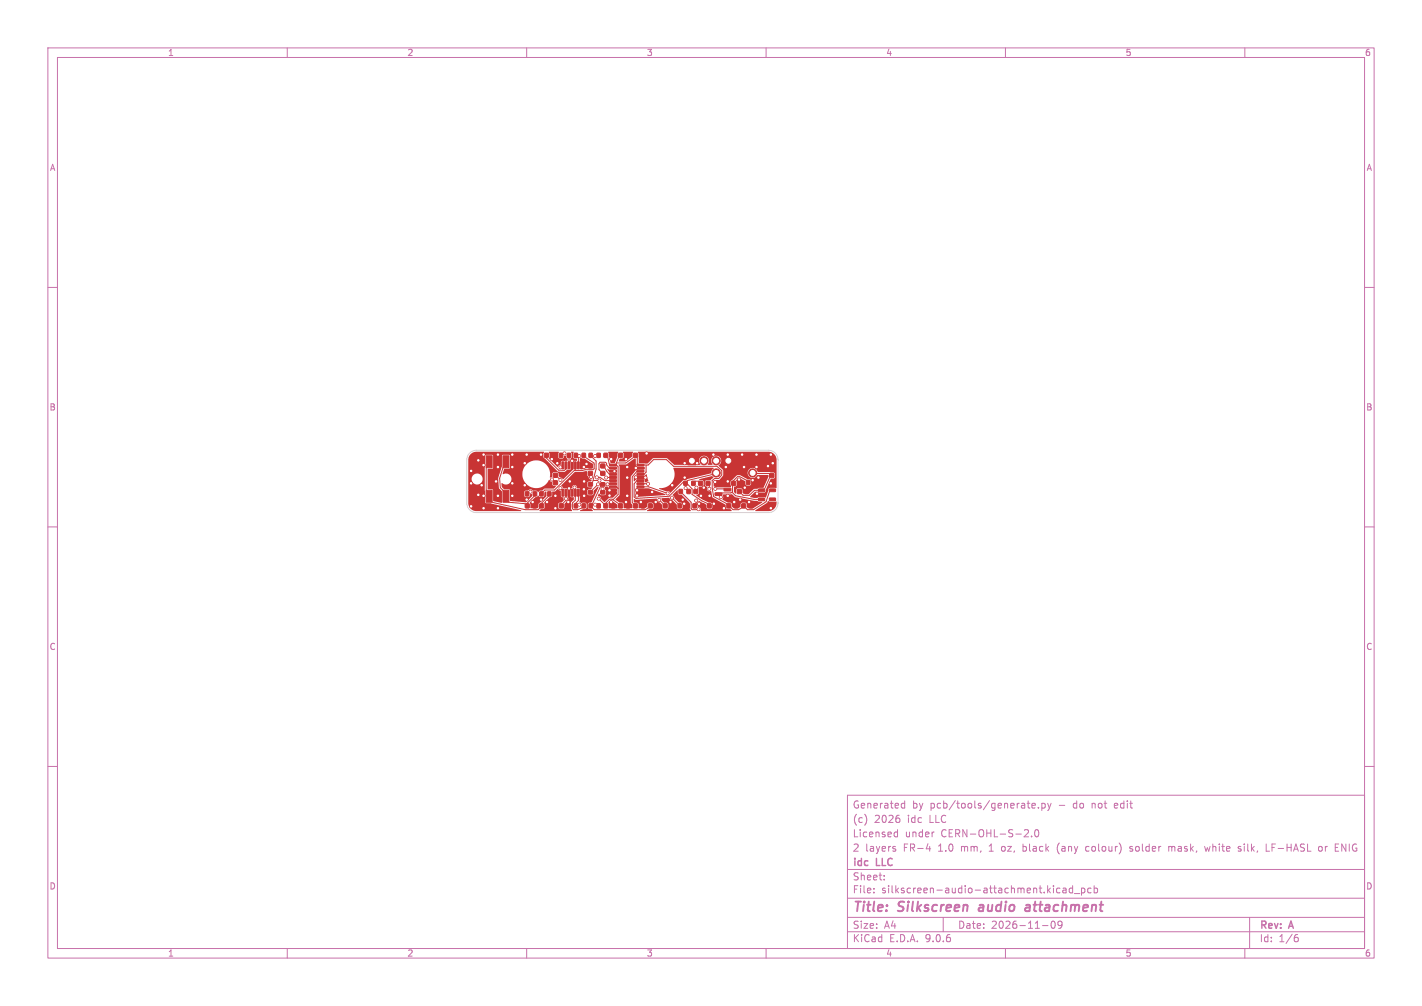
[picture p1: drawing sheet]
<svg xmlns="http://www.w3.org/2000/svg" width="297mm" height="210mm" viewBox="0 0 297 210" stroke-linecap="round" stroke-linejoin="round" font-family="sans-serif">
<defs><g id="words">
<g font-size="2.8" fill="#c872ab">
<text x="178" y="190.9">Title:</text>
<text x="187.7" y="190.9">Silkscreen</text>
<text x="205.3" y="190.9">audio</text>
<text x="215.8" y="190.9">attachment</text>
</g>
<g font-size="2.1" fill="#c872ab">
<text x="178" y="172">(c)</text>
<text x="178" y="169">Generated</text>
<text x="182.6" y="172">2026</text>
<text x="189.6" y="172">idc</text>
<text x="190.5" y="169">by</text>
<text x="194.2" y="172">LLC</text>
<text x="194.3" y="169">pcb/tools/generate.py</text>
<text x="221.2" y="169">-</text>
<text x="224.4" y="169">do</text>
<text x="228.4" y="169">not</text>
<text x="233.3" y="169">edit</text>
<text x="178" y="178">2</text>
<text x="178" y="175">Licensed</text>
<text x="180.7" y="178">layers</text>
<text x="188.7" y="178">FR-4</text>
<text x="189" y="175">under</text>
<text x="196.1" y="178">1.0</text>
<text x="196.6" y="175">CERN-OHL-S-2.0</text>
<text x="201" y="178">mm,</text>
<text x="207" y="178">1</text>
<text x="209.7" y="178">oz,</text>
<text x="214.3" y="178">black</text>
<text x="221.6" y="178">(any</text>
<text x="227.7" y="178">colour)</text>
<text x="237.1" y="178">solder</text>
<text x="245.3" y="178">mask,</text>
<text x="253.1" y="178">white</text>
<text x="260.2" y="178">silk,</text>
<text x="266.1" y="178">LF-HASL</text>
<text x="277.3" y="178">or</text>
<text x="280.8" y="178">ENIG</text>
<text x="178" y="184">Sheet:</text>
<text x="178" y="181.2">idc</text>
<text x="183.1" y="181.2">LLC</text>
<text x="178" y="186.7">File:</text>
<text x="184.1" y="186.7">silkscreen-audio-attachment.kicad_pcb</text>
<text x="178" y="196.9">KiCad</text>
<text x="178" y="194.1">Size:</text>
<text x="184.7" y="194.1">A4</text>
<text x="185.7" y="196.9">E.D.A.</text>
<text x="193.3" y="196.9">9.0.6</text>
<text x="200" y="194.1">Date:</text>
<text x="207" y="194.1">2026-11-09</text>
<text x="263" y="194.3">Rev:</text>
<text x="263" y="196.9">Id:</text>
<text x="267.1" y="196.9">1/6</text>
<text x="269.4" y="194.3">A</text>
</g>
<g font-size="1.8" fill="#c872ab">
<text x="35" y="11.9">1</text>
<text x="85" y="11.9">2</text>
<text x="135" y="11.9">3</text>
<text x="185" y="11.9">4</text>
<text x="235" y="11.9">5</text>
<text x="285" y="11.9">6</text>
<text x="10.3" y="35.9">A</text>
<text x="285.4" y="35.9">A</text>
<text x="10.3" y="85.9">B</text>
<text x="285.3" y="85.9">B</text>
<text x="10.3" y="135.9">C</text>
<text x="285.3" y="135.9">C</text>
<text x="10.3" y="185.9">D</text>
<text x="285.3" y="185.9">D</text>
<text x="35" y="199.9">1</text>
<text x="85" y="199.9">2</text>
<text x="135" y="199.9">3</text>
<text x="185" y="199.9">4</text>
<text x="235" y="199.9">5</text>
<text x="285" y="199.9">6</text>
</g>
</g></defs>
<g fill="none" stroke="#c872ab" stroke-width=".21">
<path d="M10 10h277v190h-277zM12 12h273v186h-273zM60 10v2M110 10v2M160 10v2M210 10v2M260 10v2M10 60h2M285 60h2M10 110h2M285 110h2M10 160h2"/>
<path d="M177 166h108v32h-108zM181 170.6v1M186.9 177.2l.2 .2-.2 .3M186.9 176.7l.1 .1M186.9 174.6h.6M186.9 173.8h.6M187.5 173.2v1.5M187.8 170.8l.2 .3-.2 .5M188.4 168.6h.6M188.4 167.8h.6M189 167.2v1.5M193.5 177.2h.9"/>
<path d="M194.2 176.7v1M195 173.7h.1M214 173.3l.5-.1 .3 .4-.9 1.1h.9M214.5 167.7h.6M215 168.7h.1M215.5 174.6v.1M215.5 168.2l.7-.1v-.3l-.5-.1-.2 .2 .1 .7h.6M216.2 173.3l.3-.1a.8 .8 0 0 1 .5 .7 .8 .8 0 0 1-.5 .8l-.3-.1-.1-.5zM216.9 168.6v.1M217.6 167.8l.4-.1 .3 .3-.1 .6h-.6M217.6 167.7v1.5M218.8 167.7l.4 1"/>
<path d="M219.2 168.7l-.4 .5M219.5 167.7l-.3 1M221 176.3l-.2 .7 .2 1M227.3 176.7l-.4 .1-.2 .2 .1 .6 .5 .1M236 177.6h.5M236.5 176.8l-.3-.1-.2 .2v.2l.5 .2M244.1 176.8l.4-.1 .2 .2M244.1 176.7v1M251.6 176.7l.3 1 .3-.7 .3 .7M258.6 177l.6 .4-.2 .3-.4-.1M259.2 176.8l-.4-.1-.2 .2M264.5 176.2v1.5h.7"/>
<path d="M275.5 176.8l.2-.1 .4 .1 .1 .6-.2 .2-.3 .1-.2-.1zM280.2 177.7v-1.5l.9 1.5M285 160h2M60 198v2M110 198v2M160 198v2M177 194.5h108M177 191.5h108M177 187.5h108M177 181.5h108M182.5 186.3v.1M182.5 185.5v.1"/>
<path d="M184.7 183.6v.1M184.7 182.8v.1M197 191.5v3M210 198v2M217.7 193.2h1.2M219.7 192.4l.2-.1a.8 .8 0 0 1 .5 .7 .8 .8 0 0 1-.5 .8 1 1 0 0 1-.2-1.4zM220.8 186.3h.6M220.8 185.5h.6M221.8 192.9l-.3 .3h-.4l-.1-.3 .1-.5 .4-.1 .2 .1a.99 .99 0 0 1-.3 1.4h-.3M222 185.5h.6l.1 .9M222.7 185.8h-.5l-.2 .2 .2 .4 .5-.1M224 185.5l-.4-.1-.3 .3 .2 .6h.5"/>
<path d="M224 184.9v1.5M224.4 186.5h1.1M225.9 185.5l.4-.1 .3 .3-.1 .6h-.6M225.9 185.4v1.5M227.9 185.5l-.4-.1-.3 .3 .1 .6h.6M228.5 185.5l.5-.1 .2 .3-.1 .6h-.6M228.5 184.9v1.5M260 198v2M261 191.5v6.5M270.6 195.7h.4l.2 .3-.1 .5-.5 .1M271 195.1l-.4 .1"/>
</g>
<path d="M204.5 189.5l-.1 .4 .2 .3M214.3 189h.8M215.1 189.4h-.7a.4 .4 0 0 0-.3 .4 .4 .4 0 0 0 .2 .4l.7-.1" fill="none" stroke="#c872ab" stroke-width=".4"/>
<g fill="#c83434" stroke="#c83434" stroke-width=".21">
<path d="M123 94.6h.7v.9h-.7z"/>
<path d="M124.7 94.6h.7v.9h-.7z"/>
<path d="M152.8 100.5h.8v.8h-.8z"/>
<path d="M154.4 100.5h.8v.8h-.8z"/>
<path d="M122.9 98.4h.8v.8h-.8z"/>
<path d="M122.9 96.9h.8v.8h-.8z"/>
<path d="M125.5 98.4h.8v.8h-.8z"/>
<path d="M125.5 96.9h.8v.8h-.8z"/>
<path d="M113.7 94.6h.8v.9h-.8z"/>
<path d="M115.3 94.6h.8v.9h-.8z"/>
<path d="M135.4 105.2h.8v.8h-.8z"/>
<path d="M137 105.2h.8v.8h-.8z"/>
<path d="M121.3 96.4l.3 .1v1.4l-.3-.1z"/>
<path d="M120.6 96.4l.4 .1-.1 1.4-.3-.1z"/>
<path d="M120 96.4l.3 .1v1.4l-.3-.1z"/>
<path d="M119.3 96.4l.4 .1-.1 1.4-.3-.1z"/>
<path d="M118.7 96.4l.3 .1v1.4l-.3-.1z"/>
<path d="M118 96.4l.4 .1-.1 1.4-.3-.1z"/>
<path d="M117.4 96.4l.3 .1v1.4l-.3-.1z"/>
<path d="M117.4 102.2h.3v1.4l-.3-.1z"/>
<path d="M118 102.2h.4l-.1 1.4-.3-.1z"/>
<path d="M118.7 102.2h.3v1.4l-.3-.1z"/>
<path d="M119.3 102.2h.4l-.1 1.4-.3-.1z"/>
<path d="M120 102.2h.3v1.4l-.3-.1z"/>
<path d="M120.6 102.2h.4l-.1 1.4-.3-.1z"/>
<path d="M121.3 102.2h.3v1.4l-.3-.1z"/>
<path d="M123 105.2h.7v.8h-.7z"/>
<path d="M124.7 105.2h.7v.8h-.7z"/>
<path d="M147.8 105.2h.7v.8h-.7z"/>
<path d="M149.5 105.2h.7v.8h-.7z"/>
<path d="M116.8 94.6h.7v.9h-.7z"/>
<path d="M118.5 94.6h.7v.9h-.7z"/>
<path d="M122.9 102.4h.8v.7h-.8z"/>
<path d="M122.9 100.8h.8v.7h-.8z"/>
<path d="M129.2 94.6h.8v.9h-.8z"/>
<path d="M130.8 94.6h.8v.9h-.8z"/>
<path d="M132.3 105.2h.8v.8h-.8z"/>
<path d="M133.9 105.2h.8v.8h-.8z"/>
<path d="M119.9 105.2h.7v.8h-.7z"/>
<path d="M121.6 105.2h.7v.8h-.7z"/>
<path d="M116.8 105.2h.8v.8h-.8z"/>
<path d="M118.4 105.2h.8v.8h-.8z"/>
<path d="M132.3 94.6h.8v.9h-.8z"/>
<path d="M133.9 94.6h.8v.9h-.8z"/>
<path d="M126.1 105.2h.8v.8h-.8z"/>
<path d="M127.7 105.2h.8v.8h-.8z"/>
<path d="M145.9 100.5h.8v.8h-.8z"/>
<path d="M147.5 100.5h.8v.8h-.8z"/>
<path d="M149.4 101h1.3l.1 .5h-1.4z"/>
<path d="M149.4 102.9h1.3l.1 .5h-1.4z"/>
<path d="M151.2 101.9h1.4l.1 .5-1.4 .1z"/>
<path d="M126.1 94.6h.8v.9h-.8z"/>
<path d="M127.7 94.6h.8v.9h-.8z"/>
<path d="M109.7 102.7h.7v.8h-.7z"/>
<path d="M111.4 102.7h.7v.8h-.7z"/>
<path d="M141.6 105.2h.7v.8h-.7z"/>
<path d="M143.3 105.2h.7v.8h-.7z"/>
<path d="M129.2 105.2h.8v.8h-.8z"/>
<path d="M130.8 105.2h.8v.8h-.8z"/>
<path d="M98.3 102.4h1.3v2.5h-1.3z"/>
<path d="M98.3 95.2h1.3v2.5h-1.3z"/>
<path d="M101.5 102.4h1.3v2.5h-1.3z"/>
<path d="M101.5 95.2h1.3v2.5h-1.3z"/>
<path d="M105 102.4h1.3v2.5h-1.3z"/>
<path d="M105 95.2h1.3v2.5h-1.3z"/>
<path d="M125.5 102.4h.8v.7h-.8z"/>
<path d="M125.5 100.8h.8v.7h-.8z"/>
<path d="M138.5 105.2h.8v.8h-.8z"/>
<path d="M140.1 105.2h.8v.8h-.8z"/>
<path d="M144.7 105.2h.7v.8h-.7z"/>
<path d="M146.4 105.2h.7v.8h-.7z"/>
<path d="M141.8 102.2h.7v.8h-.7z"/>
<path d="M143.5 102.2h.7v.8h-.7z"/>
<path d="M119.9 94.6h.7v.9h-.7z"/>
<path d="M121.6 94.6h.7v.9h-.7z"/>
<path d="M115.6 100.4h.8v.8h-.8z"/>
<path d="M115.6 98.8h.8v.8h-.8z"/>
<path d="M151.8 105.2h.8v.8h-.8z"/>
<path d="M153.4 105.2h.8v.8h-.8z"/>
<path d="M154.9 105.2h.8v.8h-.8z"/>
<path d="M156.5 105.2h.8v.8h-.8z"/>
<path d="M109.7 105.2h.8v.8h-.8z"/>
<path d="M111.3 105.2h.8v.8h-.8z"/>
<path d="M142.8 100.5h.7v.8h-.7z"/>
<path d="M144.5 100.5h.7v.8h-.7z"/>
<path d="M127.3 96.9h1.4l.1 .3-1.4 .1z"/>
<path d="M127.3 97.6l1.4-.1 .1 .4h-1.4z"/>
<path d="M127.3 98.2h1.4l.1 .3-1.4 .1z"/>
<path d="M127.3 98.9l1.4-.1 .1 .4h-1.4z"/>
<path d="M127.3 99.5h1.4l.1 .3-1.4 .1z"/>
<path d="M127.3 100.2l1.4-.1 .1 .4h-1.4z"/>
<path d="M127.3 100.8h1.4l.1 .3-1.4 .1z"/>
<path d="M127.3 101.5l1.4-.1 .1 .4h-1.4z"/>
<path d="M127.3 102.1h1.4l.1 .3-1.4 .1z"/>
<path d="M127.3 102.8l1.4-.1 .1 .4h-1.4z"/>
<path d="M133.1 102.8l1.3-.1 .1 .4h-1.4z"/>
<path d="M133.1 102.1h1.3l.1 .3-1.4 .1z"/>
<path d="M133.1 101.5l1.3-.1 .1 .4h-1.4z"/>
<path d="M133.1 100.8h1.3l.1 .3-1.4 .1z"/>
<path d="M133.1 100.2l1.3-.1 .1 .4h-1.4z"/>
<path d="M133.1 99.5h1.3l.1 .3-1.4 .1z"/>
<path d="M133.1 98.9l1.3-.1 .1 .4h-1.4z"/>
<path d="M133.1 98.2h1.3l.1 .3-1.4 .1z"/>
<path d="M133.1 97.6l1.3-.1 .1 .4h-1.4z"/>
<path d="M133.1 96.9h1.3l.1 .3-1.4 .1z"/>
<path d="M158.4 102.1h1.2l.1 .5h-1.2z"/>
<path d="M158.4 103h1.2l.1 .5-1.2 .1z"/>
<path d="M158.4 104h1.2l.1 .5h-1.2z"/>
<path d="M160.7 104h1.2l.1 .5h-1.2z"/>
<path d="M160.7 102.1h1.2l.1 .5h-1.2z"/>
<path d="M160.8 98.9h.8v.8h-.8z"/>
<path d="M160.8 97.3h.8v.8h-.8z"/>
<path d="M155.9 100.3h.7v.8h-.7z"/>
<path d="M157.6 100.3h.7v.8h-.7z"/>
<path d="M154 102.2h.8v.8h-.8z"/>
<path d="M155.6 102.2h.8v.8h-.8z"/>
<path d="M112.7 102.7h.7v.8h-.7z"/>
<path d="M114.4 102.7h.7v.8h-.7z"/>
<path d="M112.7 105.2h.8v.8h-.8z"/>
<path d="M114.3 105.2h.8v.8h-.8z"/>
<path d="M144.9 102.2h.8v.8h-.8z"/>
<path d="M146.5 102.2h.8v.8h-.8z"/>
<path d="M143.7 95.3h1.7v1.7h-1.7z"/>
<circle cx="157.2" cy="98.7" r=".85"/>
<circle cx="149.6" cy="98.7" r=".85"/>
<circle cx="147" cy="96.2" r=".85"/>
<circle cx="149.6" cy="96.2" r=".85"/>
<circle cx="152.1" cy="96.2" r=".85"/>
<circle cx="118.2" cy="104.1" r=".3"/>
<circle cx="125.1" cy="104.1" r=".3"/>
<circle cx="117.1" cy="97.5" r=".3"/>
<circle cx="115.3" cy="100.1" r=".3"/>
<circle cx="117.1" cy="100.2" r=".3"/>
<circle cx="117.1" cy="101.9" r=".3"/>
<circle cx="121" cy="105.4" r=".3"/>
<circle cx="124.3" cy="105.4" r=".3"/>
<circle cx="124.3" cy="95.2" r=".3"/>
<circle cx="121" cy="95.2" r=".3"/>
<circle cx="110.8" cy="102.7" r=".3"/>
<circle cx="120" cy="101.7" r=".3"/>
<circle cx="124.7" cy="99.7" r=".3"/>
<circle cx="125.8" cy="102.1" r=".3"/>
<circle cx="124.9" cy="101.1" r=".3"/>
<circle cx="126.9" cy="101.1" r=".3"/>
<circle cx="137.7" cy="104.4" r=".3"/>
<circle cx="125.2" cy="100.3" r=".3"/>
<circle cx="126.6" cy="99.7" r=".3"/>
<circle cx="123.5" cy="99.6" r=".3"/>
<circle cx="145.9" cy="106.3" r=".3"/>
<circle cx="150.5" cy="103.8" r=".3"/>
<circle cx="146" cy="105.1" r=".3"/>
<circle cx="136.2" cy="102.7" r=".3"/>
<circle cx="161.4" cy="96.7" r=".3"/>
<circle cx="143" cy="96.7" r=".3"/>
<circle cx="148.2" cy="103.5" r=".3"/>
<circle cx="130.8" cy="104.8" r=".3"/>
<circle cx="103.6" cy="100.5" r=".3"/>
<circle cx="133.8" cy="104.8" r=".3"/>
<circle cx="101" cy="97.1" r=".3"/>
<circle cx="127.7" cy="104.8" r=".3"/>
<circle cx="122" cy="100.5" r=".3"/>
<circle cx="149.3" cy="100.6" r=".3"/>
<circle cx="161" cy="100.9" r=".3"/>
<circle cx="161" cy="106.1" r=".3"/>
<circle cx="127.6" cy="95.8" r=".3"/>
<circle cx="142.6" cy="104.3" r=".3"/>
<circle cx="142.9" cy="105.1" r=".3"/>
<circle cx="98.4" cy="105.7" r=".3"/>
<circle cx="104" cy="97.5" r=".3"/>
<circle cx="119" cy="100.5" r=".3"/>
<circle cx="151.2" cy="106.1" r=".3"/>
<circle cx="132.8" cy="97.7" r=".3"/>
<circle cx="132.8" cy="99.7" r=".3"/>
<circle cx="145.6" cy="96.7" r=".3"/>
<circle cx="121.9" cy="97.5" r=".3"/>
<circle cx="135.1" cy="94.7" r=".3"/>
<circle cx="100.6" cy="101.3" r=".3"/>
<circle cx="98.4" cy="98.3" r=".3"/>
<circle cx="130.8" cy="95.8" r=".3"/>
<circle cx="122.5" cy="96.8" r=".3"/>
<circle cx="101" cy="106.1" r=".3"/>
<circle cx="110" cy="104.3" r=".3"/>
<circle cx="131" cy="103.5" r=".3"/>
<circle cx="157.2" cy="100.2" r=".3"/>
<circle cx="133.1" cy="102.4" r=".3"/>
<circle cx="152" cy="94.9" r=".3"/>
<circle cx="158.1" cy="103.1" r=".3"/>
<circle cx="154.6" cy="104.3" r=".3"/>
<circle cx="160.4" cy="97.3" r=".3"/>
<circle cx="116" cy="103.5" r=".3"/>
<circle cx="158" cy="94.9" r=".3"/>
<circle cx="104" cy="106.1" r=".3"/>
<circle cx="155.5" cy="101.8" r=".3"/>
<circle cx="155.4" cy="97.5" r=".3"/>
<circle cx="136.9" cy="104.8" r=".3"/>
<circle cx="140.1" cy="104.8" r=".3"/>
<circle cx="101" cy="103.5" r=".3"/>
<circle cx="140.4" cy="101.3" r=".3"/>
<circle cx="152" cy="100.5" r=".3"/>
<circle cx="161" cy="94.9" r=".3"/>
<circle cx="153.4" cy="104.8" r=".3"/>
<circle cx="116" cy="106.1" r=".3"/>
<circle cx="99.9" cy="103.3" r=".3"/>
<circle cx="116.4" cy="96.7" r=".3"/>
<circle cx="107" cy="94.9" r=".3"/>
<circle cx="158" cy="97.5" r=".3"/>
<circle cx="119.5" cy="96.2" r=".3"/>
<circle cx="154.4" cy="100.1" r=".3"/>
<circle cx="149" cy="94.9" r=".3"/>
<circle cx="118.8" cy="102" r=".3"/>
<circle cx="149.1" cy="105.1" r=".3"/>
<circle cx="146.4" cy="103.5" r=".3"/>
<circle cx="143" cy="99.7" r=".3"/>
<circle cx="158.4" cy="99.7" r=".3"/>
<circle cx="134.8" cy="99.7" r=".3"/>
<circle cx="111.3" cy="104.8" r=".3"/>
<circle cx="118.7" cy="104.8" r=".3"/>
<circle cx="121.9" cy="102.1" r=".3"/>
<circle cx="156.5" cy="104.8" r=".3"/>
<circle cx="122" cy="103.5" r=".3"/>
<circle cx="114.3" cy="104.8" r=".3"/>
<circle cx="113" cy="94.9" r=".3"/>
<circle cx="131" cy="99.7" r=".3"/>
<circle cx="155" cy="94.9" r=".3"/>
<circle cx="109.6" cy="101.3" r=".3"/>
<circle cx="131" cy="97.5" r=".3"/>
<circle cx="107" cy="100.9" r=".3"/>
<circle cx="115.2" cy="95.8" r=".3"/>
<circle cx="104" cy="103.5" r=".3"/>
<circle cx="127.3" cy="103.5" r=".3"/>
<circle cx="113" cy="104.3" r=".3"/>
<circle cx="127.3" cy="102.4" r=".3"/>
<circle cx="101" cy="94.9" r=".3"/>
<circle cx="151.6" cy="97.5" r=".3"/>
<circle cx="152" cy="103.5" r=".3"/>
<circle cx="107" cy="97.5" r=".3"/>
<circle cx="147" cy="101.8" r=".3"/>
<circle cx="107" cy="103.5" r=".3"/>
<circle cx="104" cy="94.9" r=".3"/>
<circle cx="99.9" cy="96.1" r=".3"/>
<circle cx="128.3" cy="98.4" r=".28"/>
<circle cx="109.6" cy="96.7" r=".3"/>
<circle cx="98.4" cy="100.9" r=".3"/>
<circle cx="133.1" cy="103.5" r=".3"/>
<circle cx="110" cy="94.9" r=".3"/>
<circle cx="140.4" cy="103.9" r=".3"/>
<circle cx="139.5" cy="103" r=".3"/>
<circle cx="135.4" cy="101" r=".3"/>
<circle cx="145.4" cy="104.5" r=".3"/>
<circle cx="145.5" cy="101.8" r=".3"/>
<circle cx="143.2" cy="101.9" r=".3"/>
<circle cx="117.9" cy="94.7" r=".3"/>
<circle cx="149.4" cy="102.1" r=".3"/>
<circle cx="148.2" cy="102.1" r=".3"/>
</g>
<g fill="none" stroke="#c83434" stroke-width=".21">
<path d="M99.6 96.1h.3M101.6 97.7v4.7M105.1 97.7l-.8 2.2 .2 1.9 .6 .6M114 95.5l2.6 2.7h1.2l.4-.3M115.2 95.5v.4M116.4 99.6l.6 .6M117 97.6h.4M117.5 94.7h.4M118.9 95.5v1.6M119.5 96.2v.2M120.3 97.9l-4.5 4.4h-2l-.3 .4M120.6 95.5h.2v1.6"/>
<path d="M120.6 95.2h.4M121.6 97.5h.4M122.3 95.5l1.7 1.2 .1 1.2-.2 .2-4 .1M122.5 96.9h.3M123.5 99.3v.3M123.7 95.5l.8 .8v1.6l-.8 2.9M124.3 95.2h.4M124.7 99.7h.6l1.1 .7M126.3 97.7l1 1.4M126.6 99.7h1.4M127 95.5l.3 1.4M127.3 97.8l-.6-.7v-.4l-.3-.2h-1.1l-.2 .3v1.3l.4 .3"/>
<path d="M127.6 95.5v.4M128.7 97.1l.4 .4v5.8l-1 1M129.2 95.5l-.6 1.4M130.8 95.5v.4M132.3 95.5l-1.6 1.2h-2M132.8 99.7h.2M132.8 97.7h.2M133 98.4l-1 1.2v5.3l.3 .3M133.1 95.5v1.4M133.8 97.1h1.5M134.7 94.7h.4M134.9 97.1v1.5l-.4 .5"/>
<path d="M135.3 97.1l1.2-1.1h2.7l1.5 1.4h9l1 .9v.9l-.6 .7h-.8l-.6 .4v1.6l.3 1.8 2.8 1.5M148.8 99.1l-5.2 1.2-.1 .2M158 98.9h2.7M160.4 97.3h.3M160.7 99.7l-1 2.4M99.6 103.3h.3M102.8 104.9l6.9 1.5h2.7l.4-.3M106.2 104.9l3.5 .3M110.5 102.7h.3M111.2 104.8v.4M111.6 103.6l-1.6 1.6M114.3 104.8v.4"/>
<path d="M114.6 103.6l-1.6 1.6M115.3 100.1l.2 .3M117 101.9l.4 .3M118.2 102.9v1.6l-.7 .7M118.7 104.8v.4M118.9 102v.2M120 101.8v.4M120.1 102.9v1.6l-.6 .5v1.2l.2 .2h.9l1-.3M120.6 105.4h.4M120.8 102.9v1.6l-.7 .7M121.6 102.2h.4M123.7 106.1l.4 .3h10.6l.7-.3"/>
<path d="M123.9 100.3h1.3M124.3 105.4h.4M124.9 101.1l-1.3 1.3M125.1 104.1l1 1.1M125.5 101.5l-1.8 3.7M125.8 102.1v.3M126.4 105.2l1-1h.4l1.4 1M126.4 100.3h1.6M126.9 101.1h.4M127.3 103.1v.4M127.6 104.8v.4M128.7 101.6l.4 .4"/>
<path d="M130.8 104.8v.4M133 103.1v.4M133 100.3l-.6 .7v2.8l.4 .3 6.9-.5 3.1-3M133.8 101.6h1.6l4 1.4M133.9 104.8v.4M135.3 101h-1.5M137 104.8v.4M137.7 104.4l.8 .8M140.1 104.8v.4M140.3 103.9l1.3 1.3M142.5 103.1l1.8 1.8v1.3l.2 .2 1.4-.1M142.9 105.2h.3"/>
<path d="M143.2 101.9l.2 .3M143.5 101l1 1.1v1.1l2.1 1.4 1.2 .6M145.2 100.5h.7M145.4 104.5v.7M145.5 101.8v.4M146 105.2h.3M147 101.8v.4M148.2 101.4v.7M149.1 105.2h.3M149.3 100.6v.4M149.4 102.1h1.8M150.5 103.5v.3"/>
<path d="M152.6 106l.5 .4h1.2l.6-.3M152.9 102.8l.7 .7 3.9 .8h1.6M153 101.4v1.3l-.4 .2h-1.8M153.3 104.8v.4M154.3 100.1v.4M155.5 101.8v.4M155.9 100.3l-1.4-.8h-.5l-.9 1M156.4 104.8v.4M157.2 100.3h.3M158.1 103.1h.3M159.1 102.4h-1.5l-1.1 1h-1.3l-.4-.3M160.7 102.7l-.7 2.1-2.6 1.6h-1.3l-.4-.3"/>
</g>
<g fill="#c83434">
<path d="M98.2 94.9l.6-.4 .7-.2h14.1l-.1 1 .1 .3 2.9 2.8 1.4 .1 .6-.5 .7-.1v-2.1l.2-.4-.1-1 .5-.1-.1 1.2 .2 .2h.6v.4l-.5 .1-.2 .2-.1 1.6-2.1 2.1-.9-.7v-.5l-.4-.3-.8 .1-.2 .2v.6l-.5 .2a2.91 2.91 0 0 0-3.5-3.5 2.91 2.91 0 0 0-1.5 4.7 2.91 2.91 0 0 0 4.9-.7l.6 .4 .2 .7 .6 .2-.4 .5h-1.9l-.5 .4h-.6l-.3 .4-.3-.4-.7 .1a.74 .74 0 0 0-1.2-.1l-.7 .2v1l.2 .2h.7l.2-.2 .1-.4 .3-.1 .1 .5-1.2 1.2-3.3-.2-.1-2.3-1.2-.2-.5-.5-.1-.7a1.32 1.32 0 0 0 2.1-.6 1.21 1.21 0 0 0-.5-1.3 1.21 1.21 0 0 0-1.3 0l.3-1.1 1.2-.2v-2.6l-.1-.1-1.4-.1-.1 .2-.1 2.3-.7 2.4 .1 2.1 .6 .7v2.3l-.1 .1-1.7-.4v-2.3l-1.1-.2v-4.2l1.1-.2v-2.6l-.2-.2-1.4 .1-.2 2.6 .2 7.3 1.1 .2 6.3 1.4v.2h-9.3a1.7 1.7 0 0 1-1.7-1.7v-5.1h.7a1.15 1.15 0 0 0 1.6 1.2 1.15 1.15 0 0 0 .3-2 1.15 1.15 0 0 0-1.9 .6v.2h-.7v-4.1z"/>
<path d="M115.3 102.7l.6-.1 .6-.5 .6 .4 .1 1.1 .1 .2h.4l.1 .6-.5 .5-.6 .2-.1 .8 .3 .4h.7l.3-.3v-.8l.8-1-.1-.5v-1.5l-.2-.3h-.8l-.4-.6 2.9-2.8 2.5-.1v.8l.3 .3a.72 .72 0 0 0 .7 .7l-.1 .3h-.6l-.3 .3v.7l.2 .2 .9 .1-.3 .4-.7 .1v.9l.3 .2 .8-.1 .2-.9 .8-.8 .2 .1-1.4 3.2h-.6l-.2 .3v.9l.8 .2 .2 .4-2.7-.1 .6-.3 .7-.1 .1-.2v-.7l-.2-.4-.9 .1-.4-.2 .2-2.6-.2-.3h-.4a.54 .54 0 0 0-.5-.6 .54 .54 0 0 0-.6 .5l-.4 .4v1.5l.7 .2v.4l-.6 .7v1.2l.2 .5h-6.7l.2-.4 .8-.2 .1-.8-.2-.4 1.2-1.1 .5-.2z"/>
<path d="M132.4 104.2l.5 .2 4.2-.3a.77 .77 0 0 0 .7 .8l.5 .5v.6l.1 .2 .9 .1 .3-.3-.1-.9-.8-.2-.5-.4-.1-.4 1.7-.2 .2 .4 .4 .1 .9 .9 .2 .9h.9l.2-.3-.1-.8-.7-.2-.9-.9-.4-.7 1-.9 .1 .7 .8 .2 1.6 1.6v1.3l.3 .4-9.1 .1v-.2l.4-.2 .8-.2 .1-.8-.2-.3h-1l-.1 .8-.5 .3h-1.2l-.2-1-.8-.2z"/>
<path d="M146 100l2.7-.6 .3 .2-.6 .7-.8-.1-.3 .2-.1 .9 .5 .3a.61 .61 0 0 0 .1 .8 .61 .61 0 0 0 .7 .1l.3 1.4 2.7 1.4 .2 .8 .2 .2h.7l.2 .3-6.4 .1a.68 .68 0 0 0-.7-1v-.8l.3-.4 1.5 .8 .1 .7 .2 .3h.7l.3-.4v-.7l-.2-.2-.6-.1-1.3-.6-1.3-.9 .6-.4-.1-1.4h.8l.3-.3-.1-.9-.2-.2h-.6z"/>
<path d="M157.8 106.5l2.4-1.5 .2-.4 .4 .2 1.3-.1a1.25 1.25 0 0 1-.5 1.6l-1.1 .4h-2.7z"/>
<path d="M110.7 104.9l1.1-1.1 .4-.1 .2-.2 .3 .3 .8-.1 .2-.9 .2-.2 .2 .1v.9l-1.5 1.5-.1 .8-.2 .2h-1.5z"/>
<path d="M127.1 104.9l.3-.4h.4l1.1 .8 .1 .7-1.8 .1z"/>
<path d="M129.2 97l1.6-.1 1.7-1.2h.2l.3 1.7 1.6 .1v.5h-1.6l-1.2 1.5-.1 5.4 .4 .5-.1 .7h-1.7l-.1-1-.8-.2-.8-.6 .8-1v-5.9z"/>
<path d="M151 103.2h1.9l.7 .6 3.9 .8h.7l1 .3-1.9 1.2h-1.1l-.2-.3-.1-.7-.3-.2-.8 .1-.1 .8-.5 .3h-.9l-.4-.3-.2-.8-.7-.1-1.1-.6 .2-.4z"/>
<path d="M126.3 101.7a.67 .67 0 0 1 1 .3h1.4l.1 1.1-.8 .8-.8 .1-.9 .8-.7-.6a.87 .87 0 0 0-.7-.7l.3-.5 .4 .4h.7l.2-.2 .1-.7-.2-.3z"/>
<path d="M133.2 94.4l27.3-.1a1.7 1.7 0 0 1 1.7 1.7v5.8l-1.6 .1-.7 2-.3-.2h-1.1l-.3 .2h-.7l-.8-.2 1-1h.5l.3 .2 1.3-.1 1.2-2.8 .8-.2 .1-.9-.3-.3-.8-.1h-2.5a1.06 1.06 0 0 0-1.4-.8 1.06 1.06 0 0 0-.5 1.5 1.06 1.06 0 0 0 1.6 .2l.2-.2h2.3l-1.1 2.6-1.9 .3-1.2 1h-1l-.2-.3v-.6l-.2-.2-.8-.1-.3 .3-.1 .9-.4-.4v-1l.6-.4-.2-1.1 .4-.4h.3l1.2 .6 .1 .7 .3 .3 .8-.2v-1l-.7-.2-1.5-.8h-.6l-1.3 1.2-.1 1.3h-2.8l-.3-.2-.4 .1v-1.2l.3-.2 .9-.1 .8-.9-.1-1.1-.9-1a1.08 1.08 0 0 0 .3-1.5 1.08 1.08 0 0 0-1.6-.2 1.08 1.08 0 0 0 0 1.6h-1a1.13 1.13 0 0 0 .1-1.4 1.13 1.13 0 0 0-1.4-.3 1.16 1.16 0 0 0-.2 1.7h-5.4l-1.7-1.4h-2.7l-1.3 1.2-1.7-.1-.1-1.9z"/>
<path d="M132.8 102l2.6-.1 3.6 1.4-6 .4-.2-.1z"/>
<path d="M140.7 97.7h8.3l.1 .1-.4 .4-.2 .6-5.8 1.5-2.7 2.6-.4-.4-.5 .1-1.4-.6a3.1 3.1 0 0 0 3-4.3z"/>
<path d="M132.7 99.2l.4 .2h1.3l.6-.4 .4 1.4-.6 .3-.2-.7-1.5-.1-.7 .6v-.8z"/>
<path d="M126.9 97.9l.4 .2h1.5v.5h-1.5z"/>
<path d="M121.1 95.7l.3-.1 .7 .1 1.6 1.1 .1 .9-2.6 .2z"/>
<path d="M114.6 94.4l2.1-.1-.1 .4v.9l.3 .1 .8-.1a.33 .33 0 0 1 .3-.5 .33 .33 0 0 1 .3 .5l.2 .2v.4h-1.2l-.2 .8-.7 .5-1.7-1.8 .1-.9z"/>
<path d="M127 94.4h2.1l-.1 .9-.6 1.4-.9-.1z"/>
<path d="M130.1 94.4l2.1-.1-.1 1-1.5 1h-1.3l.1-.6h.6l.3-.3v-.6z"/>
</g>
<path d="M98.1 94.6l.6-.4 .8-.2h61a2 2 0 0 1 2 2v9a2 2 0 0 1-2 2h-61a2 2 0 0 1-2-2v-9.2l.2-.6z" fill="none" stroke="#d0d2cd" stroke-width=".21"/>
<g fill="#fff" stroke="#fff" stroke-width=".21">
<circle cx="118.2" cy="104.1" r=".15"/>
<circle cx="125" cy="104.1" r=".15"/>
<circle cx="117" cy="97.6" r=".15"/>
<circle cx="115.3" cy="100.1" r=".15"/>
<circle cx="117" cy="100.2" r=".15"/>
<circle cx="117" cy="101.9" r=".15"/>
<circle cx="121" cy="105.4" r=".15"/>
<circle cx="124.3" cy="105.3" r=".15"/>
<circle cx="124.3" cy="95.2" r=".15"/>
<circle cx="121" cy="95.2" r=".15"/>
<circle cx="110.8" cy="102.6" r=".15"/>
<circle cx="120" cy="101.8" r=".15"/>
<circle cx="124.6" cy="99.6" r=".15"/>
<circle cx="125.9" cy="102" r=".15"/>
<circle cx="124.9" cy="101.1" r=".15"/>
<circle cx="126.9" cy="101.1" r=".15"/>
<circle cx="137.7" cy="104.4" r=".15"/>
<circle cx="125.2" cy="100.3" r=".15"/>
<circle cx="126.6" cy="99.7" r=".15"/>
<circle cx="123.5" cy="99.6" r=".15"/>
<circle cx="145.9" cy="106.3" r=".15"/>
<circle cx="150.5" cy="103.8" r=".15"/>
<circle cx="146" cy="105.1" r=".15"/>
<circle cx="136.2" cy="102.7" r=".15"/>
<circle cx="161.4" cy="96.7" r=".15"/>
<circle cx="143" cy="96.7" r=".15"/>
<circle cx="148.2" cy="103.5" r=".15"/>
<circle cx="130.7" cy="104.8" r=".15"/>
<circle cx="103.6" cy="100.5" r=".15"/>
<circle cx="133.8" cy="104.8" r=".15"/>
<circle cx="101" cy="97.1" r=".15"/>
<circle cx="127.7" cy="104.8" r=".15"/>
<circle cx="122" cy="100.5" r=".15"/>
<circle cx="149.4" cy="100.6" r=".15"/>
<circle cx="161" cy="100.9" r=".15"/>
<circle cx="161" cy="106.1" r=".15"/>
<circle cx="127.7" cy="95.9" r=".15"/>
<circle cx="142.6" cy="104.3" r=".15"/>
<circle cx="142.9" cy="105.1" r=".15"/>
<circle cx="98.4" cy="105.7" r=".15"/>
<circle cx="104" cy="97.5" r=".15"/>
<circle cx="119" cy="100.5" r=".15"/>
<circle cx="151.2" cy="106.1" r=".15"/>
<circle cx="132.8" cy="97.7" r=".15"/>
<circle cx="132.8" cy="99.6" r=".15"/>
<circle cx="145.6" cy="96.7" r=".15"/>
<circle cx="122" cy="97.5" r=".15"/>
<circle cx="135" cy="94.6" r=".15"/>
<circle cx="100.6" cy="101.3" r=".15"/>
<circle cx="98.4" cy="98.3" r=".15"/>
<circle cx="130.7" cy="95.9" r=".15"/>
<circle cx="122.5" cy="96.9" r=".15"/>
<circle cx="101" cy="106.1" r=".15"/>
<circle cx="110" cy="104.3" r=".15"/>
<circle cx="131" cy="103.5" r=".15"/>
<circle cx="157.2" cy="100.2" r=".15"/>
<circle cx="133" cy="102.3" r=".15"/>
<circle cx="152" cy="94.9" r=".15"/>
<circle cx="158.1" cy="103" r=".15"/>
<circle cx="154.6" cy="104.3" r=".15"/>
<circle cx="160.4" cy="97.3" r=".15"/>
<circle cx="116" cy="103.5" r=".15"/>
<circle cx="158" cy="94.9" r=".15"/>
<circle cx="104" cy="106.1" r=".15"/>
<circle cx="155.5" cy="101.8" r=".15"/>
<circle cx="155.4" cy="97.5" r=".15"/>
<circle cx="137" cy="104.8" r=".15"/>
<circle cx="140" cy="104.8" r=".15"/>
<circle cx="101" cy="103.5" r=".15"/>
<circle cx="140.4" cy="101.3" r=".15"/>
<circle cx="152" cy="100.5" r=".15"/>
<circle cx="161" cy="94.9" r=".15"/>
<circle cx="153.4" cy="104.8" r=".15"/>
<circle cx="116" cy="106.1" r=".15"/>
<circle cx="99.9" cy="103.3" r=".15"/>
<circle cx="116.4" cy="96.7" r=".15"/>
<circle cx="107" cy="94.9" r=".15"/>
<circle cx="158" cy="97.5" r=".15"/>
<circle cx="119.5" cy="96.2" r=".15"/>
<circle cx="154.4" cy="100.1" r=".15"/>
<circle cx="149" cy="94.9" r=".15"/>
<circle cx="118.9" cy="101.9" r=".15"/>
<circle cx="149.1" cy="105.2" r=".15"/>
<circle cx="146.4" cy="103.5" r=".15"/>
<circle cx="143" cy="99.7" r=".15"/>
<circle cx="158.4" cy="99.7" r=".15"/>
<circle cx="134.8" cy="99.7" r=".15"/>
<circle cx="111.3" cy="104.8" r=".15"/>
<circle cx="118.7" cy="104.8" r=".15"/>
<circle cx="122" cy="102.2" r=".15"/>
<circle cx="156.4" cy="104.8" r=".15"/>
<circle cx="122" cy="103.5" r=".15"/>
<circle cx="114.3" cy="104.8" r=".15"/>
<circle cx="113" cy="94.9" r=".15"/>
<circle cx="131" cy="99.7" r=".15"/>
<circle cx="155" cy="94.9" r=".15"/>
<circle cx="109.6" cy="101.3" r=".15"/>
<circle cx="131" cy="97.5" r=".15"/>
<circle cx="107" cy="100.9" r=".15"/>
<circle cx="115.3" cy="95.9" r=".15"/>
<circle cx="104" cy="103.5" r=".15"/>
<circle cx="127.3" cy="103.4" r=".15"/>
<circle cx="113" cy="104.3" r=".15"/>
<circle cx="127.3" cy="102.3" r=".15"/>
<circle cx="101" cy="94.9" r=".15"/>
<circle cx="151.6" cy="97.5" r=".15"/>
<circle cx="152" cy="103.5" r=".15"/>
<circle cx="107" cy="97.5" r=".15"/>
<circle cx="147" cy="101.8" r=".15"/>
<circle cx="107" cy="103.5" r=".15"/>
<circle cx="104" cy="94.9" r=".15"/>
<circle cx="99.9" cy="96.1" r=".15"/>
<circle cx="128.3" cy="98.4" r=".12"/>
<circle cx="109.6" cy="96.7" r=".15"/>
<circle cx="98.4" cy="100.9" r=".15"/>
<circle cx="133" cy="103.5" r=".15"/>
<circle cx="110" cy="94.9" r=".15"/>
<circle cx="140.4" cy="103.9" r=".15"/>
<circle cx="139.4" cy="103" r=".15"/>
<circle cx="135.3" cy="101" r=".15"/>
<circle cx="145.4" cy="104.5" r=".15"/>
<circle cx="145.4" cy="101.8" r=".15"/>
<circle cx="143.2" cy="101.9" r=".15"/>
<circle cx="117.9" cy="94.6" r=".15"/>
<circle cx="149.4" cy="102.1" r=".15"/>
<circle cx="148.1" cy="102.1" r=".15"/>
<circle cx="138" cy="99" r="2.4"/>
<circle cx="99.7" cy="100" r=".65"/>
<circle cx="105.7" cy="100" r=".65"/>
<circle cx="112" cy="99" r="2.4"/>
<circle cx="157.2" cy="98.7" r=".51"/>
<circle cx="149.6" cy="98.7" r=".51"/>
<circle cx="144.5" cy="96.2" r=".51"/>
<circle cx="147" cy="96.2" r=".51"/>
<circle cx="149.6" cy="96.2" r=".51"/>
<circle cx="152.1" cy="96.2" r=".51"/>
</g>
<use href="#words"/>
</svg>
